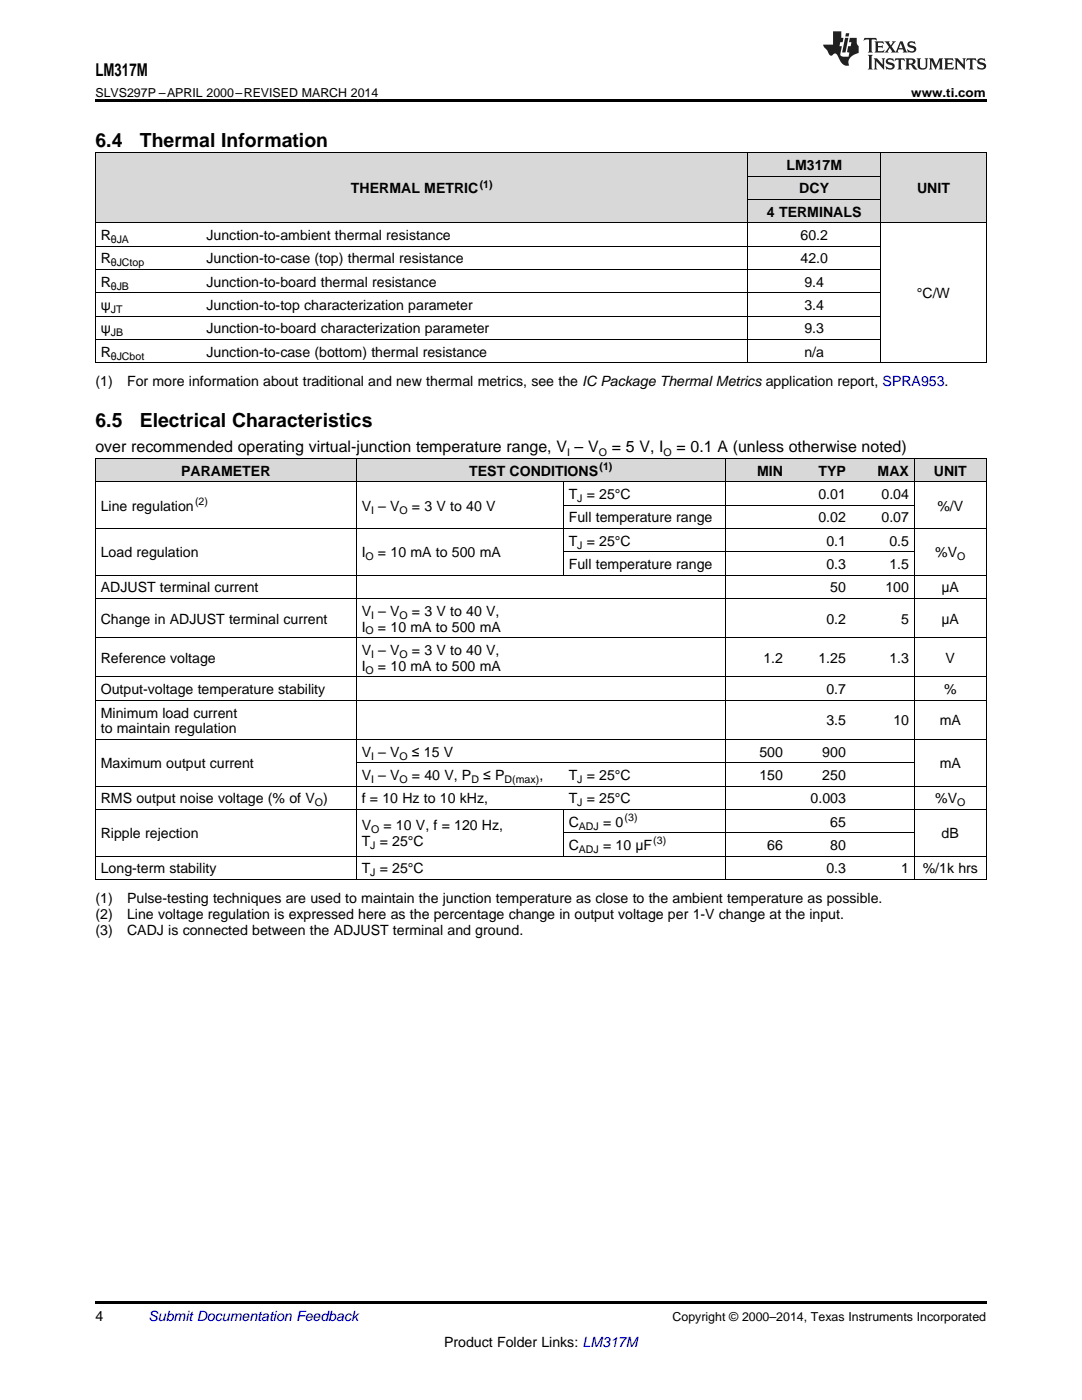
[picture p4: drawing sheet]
<svg xmlns="http://www.w3.org/2000/svg" width="216mm" height="279mm" viewBox="0 0 216 279" stroke-linecap="round" stroke-linejoin="round" font-family="sans-serif">
<defs><g id="words">
<g font-size="3.9">
<text x="19" y="29.3">6.4</text>
<text x="27.9" y="29.3">Thermal Information</text>
<text x="19" y="85.1">6.5</text>
<text x="27.9" y="85.1">Electrical Characteristics</text>
</g>
<text font-size="3.5" x="19" y="15.2">LM317M</text>
<g font-size="3.2">
<text x="19" y="90.3">over recommended operating virtual-junction temperature range, V – V</text>
<text x="122.1" y="90.3">= 5 V, I</text>
<text x="135" y="90.3">= 0.1 A (unless otherwise noted)</text>
</g>
<g font-size="2.8">
<text x="156.9" y="33.9">LM317M</text>
<text x="70" y="38.6">THERMAL METRIC</text>
<text x="159.5" y="38.6">DCY</text>
<text x="183" y="38.6">UNIT</text>
<text x="20.1" y="47.9">R</text>
<text x="41.2" y="47.9">Junction-to-ambient thermal resistance</text>
<text x="153" y="43.3">4 TERMINALS</text>
<text x="159.7" y="47.9">60.2</text>
<text x="20.1" y="52.6">R</text>
<text x="41.2" y="52.6">Junction-to-case (top) thermal resistance</text>
<text x="159.7" y="52.6">42.0</text>
<text x="20.1" y="57.2">R</text>
<text x="41.2" y="57.2">Junction-to-board thermal resistance</text>
<text x="160.5" y="57.2">9.4</text>
<text x="183" y="59.5">°C/W</text>
<text x="20.1" y="61.9">ψ</text>
<text x="41.2" y="61.9">Junction-to-top characterization parameter</text>
<text x="160.5" y="61.9">3.4</text>
<text x="20.1" y="66.5">ψ</text>
<text x="20.1" y="71.2">R</text>
<text x="41.2" y="66.5">Junction-to-board characterization parameter</text>
<text x="41.2" y="71.2">Junction-to-case (bottom) thermal resistance</text>
<text x="160.5" y="66.5">9.3</text>
<text x="160.5" y="71.2">n/a</text>
<text x="19" y="77">(1)</text>
<text x="25.4" y="77">For more information about traditional and new thermal metrics, see the IC Package Thermal Metrics application report, SPRA953.</text>
<text x="36.1" y="94.9">PARAMETER</text>
<text x="93.6" y="94.9">TEST CONDITIONS</text>
<text x="151.1" y="94.9">MIN</text>
<text x="163.3" y="94.9">TYP</text>
<text x="175.1" y="94.9">MAX</text>
<text x="186.3" y="94.9">UNIT</text>
<text x="20.1" y="101.9">Line regulation</text>
<text x="72.2" y="101.9">V – V</text>
<text x="82.2" y="101.9">= 3 V to 40 V</text>
<text x="113.5" y="99.6">T = 25°C</text>
<text x="163.3" y="99.6">0.01</text>
<text x="175.9" y="99.6">0.04</text>
<text x="187" y="101.9">%/V</text>
<text x="113.5" y="104.2">Full temperature range</text>
<text x="163.3" y="104.2">0.02</text>
<text x="175.9" y="104.2">0.07</text>
<text x="20.1" y="111.2">Load regulation</text>
<text x="72.2" y="111.2">I</text>
<text x="75.4" y="111.2">= 10 mA to 500 mA</text>
<text x="113.5" y="108.9">T = 25°C</text>
<text x="113.5" y="113.6">Full temperature range</text>
<text x="164.9" y="108.9">0.1</text>
<text x="164.9" y="113.6">0.3</text>
<text x="177.5" y="108.9">0.5</text>
<text x="177.5" y="113.6">1.5</text>
<text x="186.6" y="111.2">%V</text>
<text x="20.1" y="118.2">ADJUST terminal current</text>
<text x="165.7" y="118.2">50</text>
<text x="176.7" y="118.2">100</text>
<text x="187.9" y="118.2">μA</text>
<text x="20.1" y="124.5">Change in ADJUST terminal current</text>
<text x="72.2" y="122.9">V – V</text>
<text x="82.2" y="122.9">= 3 V to 40 V,</text>
<text x="164.9" y="124.5">0.2</text>
<text x="179.8" y="124.5">5</text>
<text x="187.9" y="124.5">μA</text>
<text x="72.2" y="126">I</text>
<text x="72.2" y="130.7">V – V</text>
<text x="75.4" y="126">= 10 mA to 500 mA</text>
<text x="82.2" y="130.7">= 3 V to 40 V,</text>
<text x="20.1" y="132.3">Reference voltage</text>
<text x="72.2" y="133.9">I</text>
<text x="75.4" y="133.9">= 10 mA to 500 mA</text>
<text x="152.3" y="132.3">1.2</text>
<text x="163.3" y="132.3">1.25</text>
<text x="177.5" y="132.3">1.3</text>
<text x="188.7" y="132.3">V</text>
<text x="20.1" y="138.5">Output-voltage temperature stability</text>
<text x="20.1" y="143.2">Minimum load current</text>
<text x="164.9" y="138.5">0.7</text>
<text x="188.4" y="138.5">%</text>
<text x="20.1" y="146.4">to maintain regulation</text>
<text x="164.9" y="144.8">3.5</text>
<text x="178.3" y="144.8">10</text>
<text x="187.5" y="144.8">mA</text>
<text x="20.1" y="153.4">Maximum output current</text>
<text x="72.2" y="151">V – V</text>
<text x="72.2" y="155.7">V – V</text>
<text x="82.2" y="151">≤ 15 V</text>
<text x="82.2" y="155.7">= 40 V, P</text>
<text x="96.4" y="155.7">≤ P</text>
<text x="107.6" y="155.7">,</text>
<text x="113.5" y="155.7">T = 25°C</text>
<text x="151.5" y="151">500</text>
<text x="151.5" y="155.7">150</text>
<text x="164.1" y="151">900</text>
<text x="164.1" y="155.7">250</text>
<text x="187.5" y="153.4">mA</text>
<text x="20.1" y="160.3">RMS output noise voltage (% of V )</text>
<text x="72.2" y="160.3">f = 10 Hz to 10 kHz,</text>
<text x="113.5" y="160.3">T = 25°C</text>
<text x="161.7" y="160.3">0.003</text>
<text x="186.6" y="160.3">%V</text>
<text x="20.1" y="167.3">Ripple rejection</text>
<text x="72.2" y="165.7">V</text>
<text x="76.5" y="165.7">= 10 V, f = 120 Hz,</text>
<text x="113.5" y="165">C</text>
<text x="120.3" y="165">= 0</text>
<text x="165.7" y="165">65</text>
<text x="187.9" y="167.3">dB</text>
<text x="72.2" y="168.9">T = 25°C</text>
<text x="113.5" y="169.7">C</text>
<text x="120.3" y="169.7">= 10 μF</text>
<text x="153.1" y="169.7">66</text>
<text x="165.7" y="169.7">80</text>
<text x="20.1" y="174.3">Long-term stability</text>
<text x="72.2" y="174.3">T = 25°C</text>
<text x="164.9" y="174.3">0.3</text>
<text x="179.8" y="174.3">1</text>
<text x="184.1" y="174.3">%/1k hrs</text>
<text x="19" y="180.2">(1)</text>
<text x="19" y="183.3">(2)</text>
<text x="25.4" y="180.2">Pulse-testing techniques are used to maintain the junction temperature as close to the ambient temperature as possible.</text>
<text x="25.4" y="183.3">Line voltage regulation is expressed here as the percentage change in output voltage per 1-V change at the input.</text>
<text x="19" y="186.5">(3)</text>
<text x="25.4" y="186.5">CADJ is connected between the ADJUST terminal and ground.</text>
<text x="19" y="263.6">4</text>
<text x="88.6" y="268.9">Product Folder Links: LM317M</text>
</g>
<text font-size="2.8" fill="#0000c8" x="29.6" y="263.6">Submit Documentation Feedback</text>
<g font-size="2.5">
<text x="19" y="19.3">SLVS297P –APRIL 2000–REVISED MARCH 2014</text>
<text x="181.8" y="19.3">www.ti.com</text>
<text x="134.2" y="263.6">Copyright © 2000–2014, Texas Instruments Incorporated</text>
</g>
<g font-size="2.1">
<text x="95.7" y="37.5">(1)</text>
<text x="22.1" y="48.5">θJA</text>
<text x="22.1" y="53.1">θJCtop</text>
<text x="22.1" y="57.8">θJB</text>
<text x="22.1" y="62.4">JT</text>
<text x="22.1" y="67.1">JB</text>
<text x="22.1" y="71.8">θJCbot</text>
<text x="113.1" y="90.9">I</text>
<text x="119.5" y="90.9">O</text>
<text x="119.6" y="93.8">(1)</text>
<text x="132.4" y="90.9">O</text>
<text x="38.9" y="100.8">(2)</text>
<text x="115.2" y="100.2">J</text>
<text x="74" y="102.5">I</text>
<text x="79.7" y="102.5">O</text>
<text x="73" y="111.8">O</text>
<text x="115.2" y="109.5">J</text>
<text x="191" y="111.8">O</text>
<text x="74" y="123.4">I</text>
<text x="79.7" y="123.4">O</text>
<text x="73" y="126.6">O</text>
<text x="74" y="131.3">I</text>
<text x="79.7" y="131.3">O</text>
<text x="73" y="134.4">O</text>
<text x="74" y="151.6">I</text>
<text x="79.7" y="151.6">O</text>
<text x="62.8" y="160.9">O</text>
<text x="74" y="156.2">I</text>
<text x="79.7" y="156.2">O</text>
<text x="94.1" y="156.2">D</text>
<text x="100.7" y="156.2">D(max)</text>
<text x="115.2" y="156.2">J</text>
<text x="115.2" y="160.9">J</text>
<text x="191" y="160.9">O</text>
<text x="74" y="166.3">O</text>
<text x="115.5" y="165.6">ADJ</text>
<text x="124.6" y="163.9">(3)</text>
<text x="73.9" y="169.5">J</text>
<text x="115.5" y="170.2">ADJ</text>
<text x="130.4" y="168.5">(3)</text>
<text x="73.9" y="174.9">J</text>
</g>
</g></defs>
<g fill="#d8d8d8">
<path d="M19 91.5h52.1v4.7h-52.1z"/>
<path d="M71.1 91.5h41.3v4.7h-41.3z"/>
<path d="M112.4 91.5h32.3v4.7h-32.3z"/>
<path d="M144.7 91.5h12.6v4.7h-12.6z"/>
<path d="M157.3 91.5h12.6v4.7h-12.6z"/>
<path d="M169.9 91.5h12.6v4.7h-12.6z"/>
<path d="M182.5 91.5h14.3v4.7h-14.3z"/>
<path d="M19 30.6h21.1v13.9h-21.1z"/>
<path d="M40.1 30.6h109.2v13.9h-109.2z"/>
<path d="M149.3 39.9h26.4v4.6h-26.4z"/>
<path d="M175.7 30.6h21.1v13.9h-21.1z"/>
<path d="M149.3 35.2h26.4v4.7h-26.4z"/>
<path d="M149.3 30.6h26.4v4.6h-26.4z"/>
</g>
<g fill="#000">
<path d="M19 19.9h177.8v.5h-177.8zM19 72.4l.2 .1zM149.2 72.4l.1 .1zM175.6 72.4l.1 .1zM196.7 72.4l.1 .1zM19 175.5l.2 .1zM112.3 175.5l.1 .1zM144.6 175.5l.1 .1zM157.2 175.5l.1 .1zM169.8 175.5l.1 .1zM182.4 175.5l.1 .1zM196.7 175.5l.1 .1z"/>
<path d="M19 259.7h177.8v.5h-177.8z"/>
</g>
<g fill="none" stroke="#000" stroke-width=".2">
<path d="M19 30.5h177.8M19.1 30.5v42M149.2 30.5v42M149.3 39.8h26.4M149.3 35.2h26.4M175.7 30.5v42M196.8 30.5v42M19 58.4h156.7M19 53.8h156.7M19 49.1h156.7M19 44.5h177.8M19 72.4h177.8"/>
<path d="M19 67.8h156.7M19 63.1h156.7M19 96.1h177.8M19 91.5h177.8M19.1 91.5v84.1M71.1 91.5v84.1M112.4 96.2v18.6M144.7 91.5v84.1M182.4 91.5v84.1M196.8 91.5v84.1M19 119.4h177.8M19 114.8h177.8"/>
<path d="M19 105.5h177.8M112.4 110.1h70.1M112.4 100.8h70.1M19 139.8h177.8M19 135.1h177.8M19 127.3h177.8M19 156.9h177.8M19 147.6h177.8M71.1 152.2h111.4M19 175.5h177.8M19 170.9h177.8M19 161.6h177.8"/>
<path d="M112.4 161.6v9.3M112.4 166.2h70.1"/>
</g>
<g fill="#231f20">
<path d="M172.5 7.6l-.1 .5 .4-.2h.6v.1v2.1l-.2 .4h.9l-.2-.4v-2.1l.1-.1h.5l.5 .2-.2-.5zM174.5 8.3l.2 .3v1.5l-.2 .4h1.8l.2-.6a1.04 1.04 0 0 1-1.3 .2v-.7h.6l.3 .2v-.6l-.3 .2h-.6v-.6l.8-.1 .4 .3-.2-.5zM176.5 8.3l.9 1.1-.9 1.1h.8l-.2-.2 .4-.7 .5 .7-.2 .2h1.5l-.2-.2 .2-.4h.9l.1 .4-.2 .2h1l-.3-.3-.7-1.9h-.5l-.9 2-.8-1 .9-1h-.8l.1 .3-.4 .5-.3-.6 .1-.2zM179.7 8.6l.4 1h-.7zM181.3 8.4a.63 .63 0 0 0-.2 .7 .63 .63 0 0 0 .6 .4l.6 .2 .1 .2a.75 .75 0 0 1-.7 .4 .75 .75 0 0 1-.6-.5l.1 .7 .1-.1a1.11 1.11 0 0 0 1.5-.6 1.13 1.13 0 0 0-1.2-.8l-.1-.4a1.04 1.04 0 0 1 1.2 .2l-.2-.5-.2 .1-.4-.2zM173.2 10.9l.2 .4v2.2l-.2 .4h1l-.3-.4v-2.2l.3-.4zM174.3 11.6l.3 .4v1.5l-.3 .4h.8l-.2-.4v-1.3l1.5 1.7v-1.9l.2-.4h-.7l.2 .4v.9l-1.1-1.3zM177 11.8a.62 .62 0 0 0-.2 .7 .62 .62 0 0 0 .6 .4l.6 .1 .1 .3a.76 .76 0 0 1-.7 .3 .76 .76 0 0 1-.7-.4l.2 .7 .1-.1a1.11 1.11 0 0 0 1.5-.6 1.13 1.13 0 0 0-1.2-.8l-.1-.4a1.04 1.04 0 0 1 1.2 .2l-.2-.6-.2 .1-.5-.1zM178.7 11.6l-.2 .6a.61 .61 0 0 1 .8-.3v1.6l-.2 .4h.9l-.2-.4v-1.6a.63 .63 0 0 1 .7 .3l-.1-.6zM180.6 11.6l.3 .4v1.5l-.3 .4h1l-.2-.2-.1-.8 .6 .2a.76 .76 0 0 0 1.2 .7l-1-1a.58 .58 0 0 0 .6-.5 .58 .58 0 0 0-.5-.6zM181.4 11.9h.1a.45 .45 0 0 1 .5 .1 .45 .45 0 0 1 .1 .5l-.8 .2zM182.9 11.6l.2 .2a2.17 2.17 0 0 0 .3 1.9 .99 .99 0 0 0 1.6-.6v-1.1l.2-.4h-.7l.2 .2a1.92 1.92 0 0 1-.2 1.8 .6 .6 0 0 1-.9-.5v-1.1l.2-.4zM185.4 11.6l.2 .4v1.5l-.2 .4h.7l-.2-.4v-1.4l.8 1.8 .8-1.8v1.4l-.2 .4h.9l-.2-.4v-1.5l.2-.4h-.8l-.6 1.5-.6-1.5zM188.4 11.6l.2 .4v1.5l-.2 .4h1.8l.1-.6a1.04 1.04 0 0 1-1.2 .1v-.6h.5l.4 .2v-.6l-.4 .2h-.5v-.7h.8l.3 .3-.1-.6zM190.5 11.6l.2 .4v1.5l-.2 .4h.7l-.2-.4v-1.3l1.5 1.7v-1.9l.2-.4h-.7l.2 .4v.9l-1.1-1.3zM192.9 11.6l-.1 .6a.61 .61 0 0 1 .7-.3l.1 1.6-.3 .4h1l-.3-.4 .1-1.6a.63 .63 0 0 1 .7 .3l-.1-.6zM195.2 11.8a.62 .62 0 0 0-.2 .7 .62 .62 0 0 0 .6 .4l.6 .1 .1 .3a.76 .76 0 0 1-.7 .3 .76 .76 0 0 1-.6-.4l.1 .7 .1-.1a1.11 1.11 0 0 0 1.6-.6 1.13 1.13 0 0 0-1.3-.8l-.1-.4a1.04 1.04 0 0 1 1.2 .2l-.1-.6-.2 .1-.5-.1z"/>
<path d="M166.2 6.3v2.6h-1.9v.4l.8 .9a.91 .91 0 0 0 1 .8 .56 .56 0 0 1 .5-.3 .56 .56 0 0 1 .5 .3l.4 .8a1.53 1.53 0 0 0 1.9 1.2 1.54 1.54 0 0 1 1-2.1l.9-.3v-1.4a1.52 1.52 0 0 1-.4-1.6h-1.3l-.2 .8h.5l-.2 .8h-.5l-.1 1v.2l.4 .1-.2 .8a1.93 1.93 0 0 1-1.6-.3l.3-1.8h-.5l.2-.8h.4l.2-.8h-.4v-1.3zM168.6 7.6l-.6 2.9h.7l.6-2.9zM168.8 6.6l-.1 .7h.6l.2-.7z"/>
</g>
<use href="#words"/>
</svg>
